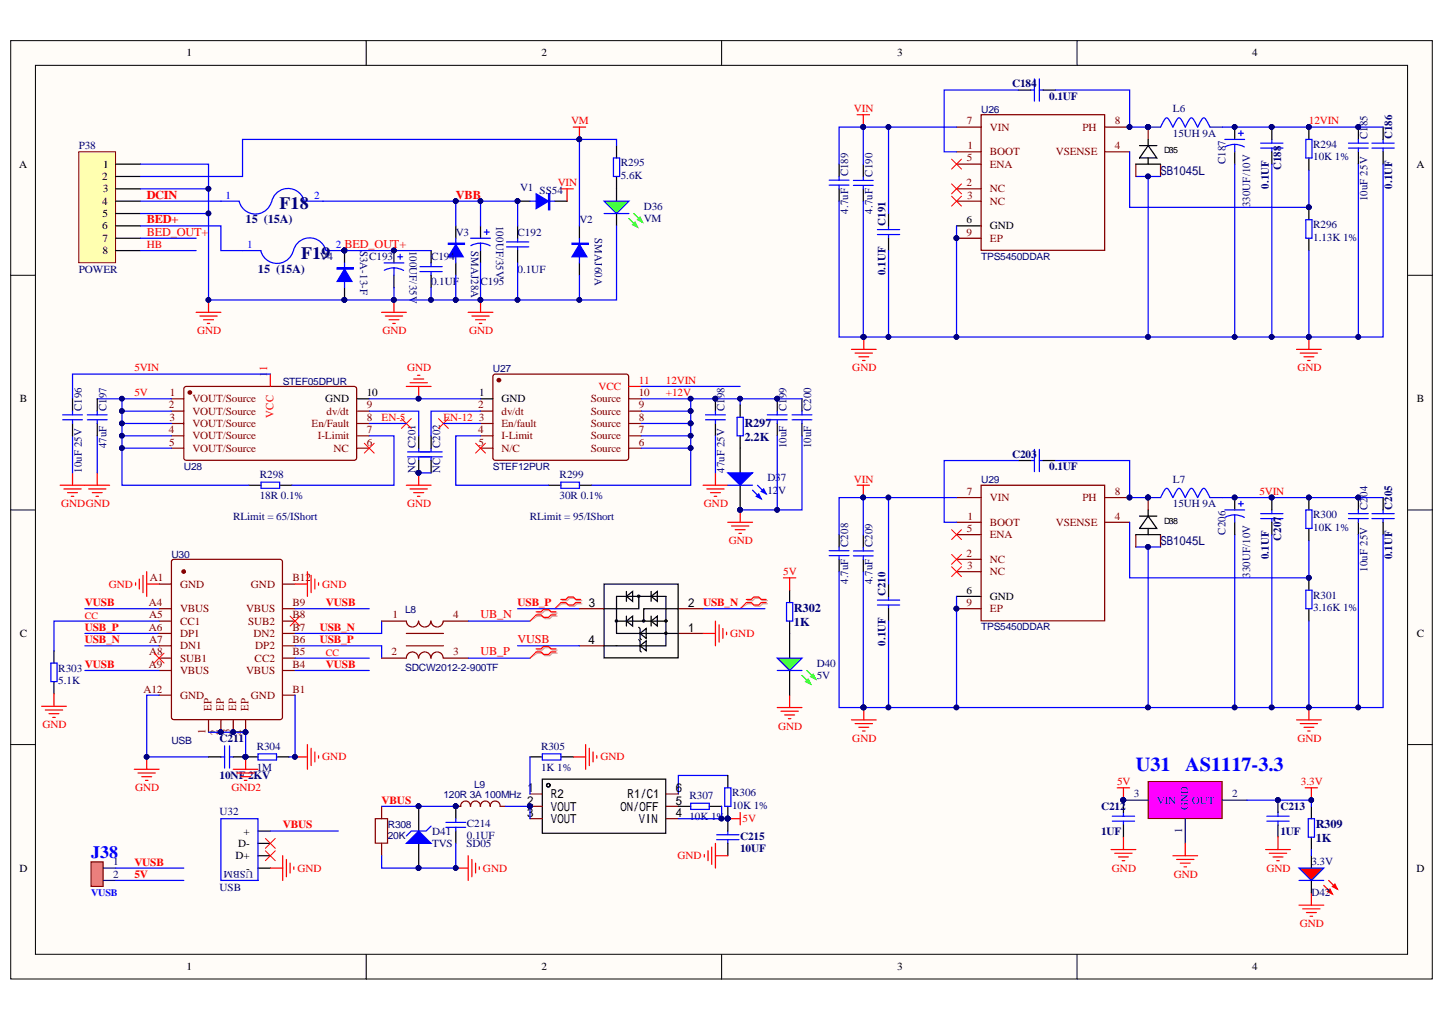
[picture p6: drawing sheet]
<svg xmlns="http://www.w3.org/2000/svg" width="297mm" height="210mm" viewBox="0 0 297 210" stroke-linecap="round" stroke-linejoin="round" font-family="sans-serif">
<defs><g id="words">
<g font-size="4.1" fill="#00f">
<text x="233.5" y="158.5">U31</text>
<text x="243.6" y="158.5">AS1117-3.3</text>
</g>
<g font-size="3.6" fill="#000080">
<text x="57.5" y="43">F18</text>
<text x="61.9" y="53.2">F19</text>
</g>
<text font-size="3.6" fill="#00f" x="18.7" y="176.3">J38</text>
<g font-size="2.5" fill="#000080">
<text x="238.6" y="35.9">SB1045L</text>
<text x="50.5" y="45.9">15 (15A)</text>
<text x="53" y="56">15 (15A)</text>
<text x="153" y="87.8">R297</text>
<text x="153" y="90.6">2.2K</text>
<text x="238.6" y="112.1">SB1045L</text>
<text x="163.2" y="125.9">R302</text>
<text x="163.2" y="128.7">1K</text>
<text x="270.5" y="170.3">R309</text>
<text x="270.5" y="173.1">1K</text>
</g>
<g font-size="2.5" fill="#f00">
<text x="30.2" y="40.8">DCIN</text>
<text x="93.7" y="40.8">VBB</text>
<text x="30.2" y="45.9">BED+</text>
<text x="30.2" y="48.4">BED_OUT+</text>
<text x="98.8" y="127.1">UB_N</text>
<text x="98.8" y="134.8">UB_P</text>
<text x="106.4" y="132.2">VUSB</text>
</g>
<g font-size="2.5">
<text x="113.3" y="164.1">R2</text>
<text x="113.3" y="166.7">VOUT</text>
<text x="127.5" y="166.7">ON/OFF</text>
<text x="129" y="164.1">R1/C1</text>
<text x="113.3" y="169.2">VOUT</text>
<text x="131.3" y="169.2">VIN</text>
</g>
<g font-size="2.3" fill="#000080">
<text x="208.1" y="18">C184</text>
<text x="215.7" y="20.5">0.1UF</text>
<text x="281.1" y="28.7" transform="rotate(-90 281.1 28.7)">C1</text>
<text x="281.1" y="26" transform="rotate(-90 281.1 26)">85</text>
<text x="286.2" y="28.7" transform="rotate(-90 286.2 28.7)">C186</text>
<text x="251.9" y="33.7" transform="rotate(-90 251.9 33.7)">C187</text>
<text x="263.3" y="35" transform="rotate(-90 263.3 35)">C188</text>
<text x="174.4" y="36.3" transform="rotate(-90 174.4 36.3)">C189</text>
<text x="179.4" y="36.3" transform="rotate(-90 179.4 36.3)">C190</text>
<text x="260.8" y="38.8" transform="rotate(-90 260.8 38.8)">0.1UF</text>
<text x="281.1" y="41.4" transform="rotate(-90 281.1 41.4)">10uF 25V</text>
<text x="286.2" y="38.8" transform="rotate(-90 286.2 38.8)">0.1UF</text>
<text x="102" y="46.4" transform="rotate(90 102 46.4)">100UF/35V</text>
<text x="174.4" y="43.9" transform="rotate(-90 174.4 43.9)">4.7uF</text>
<text x="179.4" y="44" transform="rotate(-90 179.4 44)">4.7uF</text>
<text x="182" y="46.4" transform="rotate(-90 182 46.4)">C191</text>
<text x="257" y="42.6" transform="rotate(-90 257 42.6)">330UF/10V</text>
<text x="74" y="51.5" transform="rotate(90 74 51.5)">S3A-13-F</text>
<text x="84.2" y="51.5" transform="rotate(90 84.2 51.5)">100UF/35V</text>
<text x="96.9" y="51.5" transform="rotate(90 96.9 51.5)">SMAJ28A</text>
<text x="122.3" y="49" transform="rotate(90 122.3 49)">SMAJ60A</text>
<text x="182" y="56.6" transform="rotate(-90 182 56.6)">0.1UF</text>
<text x="21.9" y="81.9" transform="rotate(-90 21.9 81.9)">97</text>
<text x="149" y="81.9" transform="rotate(-90 149 81.9)">98</text>
<text x="161.7" y="81.9" transform="rotate(-90 161.7 81.9)">99</text>
<text x="16.8" y="84.5" transform="rotate(-90 16.8 84.5)">C196</text>
<text x="21.9" y="84.5" transform="rotate(-90 21.9 84.5)">C1</text>
<text x="149" y="84.5" transform="rotate(-90 149 84.5)">C1</text>
<text x="161.7" y="84.5" transform="rotate(-90 161.7 84.5)">C1</text>
<text x="166.8" y="84.5" transform="rotate(-90 166.8 84.5)">C200</text>
<text x="21.9" y="92.1" transform="rotate(-90 21.9 92.1)">47uF</text>
<text x="85.4" y="92.1" transform="rotate(-90 85.4 92.1)">C201</text>
<text x="90.5" y="92.1" transform="rotate(-90 90.5 92.1)">C202</text>
<text x="161.7" y="92.1" transform="rotate(-90 161.7 92.1)">10uF</text>
<text x="166.8" y="92.1" transform="rotate(-90 166.8 92.1)">10uF</text>
<text x="208.1" y="94.2">C203</text>
<text x="16.8" y="97.2" transform="rotate(-90 16.8 97.2)">10uF 25V</text>
<text x="85.4" y="97.2" transform="rotate(-90 85.4 97.2)">NC</text>
<text x="90.5" y="97.2" transform="rotate(-90 90.5 97.2)">NC</text>
<text x="149" y="97.2" transform="rotate(-90 149 97.2)">47uF 25V</text>
<text x="215.7" y="96.7">0.1UF</text>
<text x="281.1" y="104.8" transform="rotate(-90 281.1 104.8)">C2</text>
<text x="281.1" y="102.2" transform="rotate(-90 281.1 102.2)">04</text>
<text x="286.2" y="104.8" transform="rotate(-90 286.2 104.8)">C205</text>
<text x="174.4" y="112.5" transform="rotate(-90 174.4 112.5)">C208</text>
<text x="179.4" y="112.5" transform="rotate(-90 179.4 112.5)">C209</text>
<text x="251.9" y="109.9" transform="rotate(-90 251.9 109.9)">C206</text>
<text x="263.3" y="111.2" transform="rotate(-90 263.3 111.2)">C207</text>
<text x="257" y="118.8" transform="rotate(-90 257 118.8)">330UF/10V</text>
<text x="260.8" y="115" transform="rotate(-90 260.8 115)">0.1UF</text>
<text x="281.1" y="117.5" transform="rotate(-90 281.1 117.5)">10uF 25V</text>
<text x="286.2" y="115" transform="rotate(-90 286.2 115)">0.1UF</text>
<text x="174.4" y="120.1" transform="rotate(-90 174.4 120.1)">4.7uF</text>
<text x="179.4" y="120.1" transform="rotate(-90 179.4 120.1)">4.7uF</text>
<text x="182" y="122.6" transform="rotate(-90 182 122.6)">C210</text>
<text x="182" y="132.8" transform="rotate(-90 182 132.8)">0.1UF</text>
<text x="45.2" y="152.6">C211</text>
<text x="45.2" y="160.2">10NF 2KV</text>
<text x="226.4" y="166.5">C212</text>
<text x="263.2" y="166.5">C213</text>
<text x="152.2" y="172.6">C215</text>
<text x="226.4" y="171.6">1UF</text>
<text x="263.2" y="171.6">1UF</text>
<text x="152.2" y="175.1">10UF</text>
</g>
<g font-size="2.3" fill="#f00">
<text x="54.9" y="77.4" transform="rotate(-90 54.9 77.4)">1</text>
<text x="54.9" y="76.3" transform="rotate(-90 54.9 76.3)">1</text>
<text x="56.2" y="85.8" transform="rotate(-90 56.2 85.8)">VCC</text>
<text x="17.4" y="124.6">VUSB</text>
<text x="67" y="124.6">VUSB</text>
<text x="106.4" y="124.6">USB_P</text>
<text x="144.5" y="124.6">USB_N</text>
<text x="17.4" y="129.7">USB_P</text>
<text x="65.7" y="129.7">USB_N</text>
<text x="17.4" y="137.3">VUSB</text>
<text x="17.4" y="132.2">USB_N</text>
<text x="65.7" y="132.2">USB_P</text>
<text x="67" y="137.3">VUSB</text>
<text x="78.4" y="165.2">VBUS</text>
<text x="58.1" y="170.3">VBUS</text>
<text x="27.6" y="177.9">VUSB</text>
<text x="27.6" y="180.5">5V</text>
</g>
<g font-size="2.3" fill="#800">
<text x="43.5" y="146.2" transform="rotate(-90 43.5 146.2)">EP</text>
<text x="46" y="146.2" transform="rotate(-90 46 146.2)">EP</text>
<text x="48.6" y="146.2" transform="rotate(-90 48.6 146.2)">EP</text>
<text x="51.1" y="146.2" transform="rotate(-90 51.1 146.2)">EP</text>
<text x="42.2" y="151" transform="rotate(-90 42.2 151)">1</text>
<text x="44.8" y="151.1" transform="rotate(-90 44.8 151.1)">2</text>
<text x="47.3" y="151" transform="rotate(-90 47.3 151)">3</text>
<text x="49.8" y="151.1" transform="rotate(-90 49.8 151.1)">4</text>
</g>
<g font-size="2.3" fill="#11037f">
<text x="244.3" y="166.5" transform="rotate(-90 244.3 166.5)">GND</text>
<text x="243" y="171.3" transform="rotate(-90 243 171.3)">1</text>
</g>
<g font-size="2.2">
<text x="38.3" y="11.6">1</text>
<text x="111.3" y="11.6">2</text>
<text x="184.5" y="11.6">3</text>
<text x="257.4" y="11.6">4</text>
<text x="4" y="34.5">A</text>
<text x="21.2" y="34.5">1</text>
<text x="291.1" y="34.5">A</text>
<text x="21" y="37">2</text>
<text x="21.1" y="39.5">3</text>
<text x="21" y="42.1">4</text>
<text x="21" y="47.2">6</text>
<text x="21.1" y="44.6">5</text>
<text x="198.7" y="45.9">6</text>
<text x="203.5" y="47.2">GND</text>
<text x="21.1" y="49.7">7</text>
<text x="21.1" y="52.2">8</text>
<text x="4.1" y="82.7">B</text>
<text x="66.8" y="82.7">GND</text>
<text x="75.4" y="81.4">10</text>
<text x="98.5" y="81.4">1</text>
<text x="103.1" y="82.7">GND</text>
<text x="291.3" y="82.7">B</text>
<text x="198.7" y="122.1">6</text>
<text x="203.5" y="123.3">GND</text>
<text x="4.1" y="130.9">C</text>
<text x="291.3" y="130.9">C</text>
<text x="50" y="171.6">+</text>
<text x="4" y="179.2">D</text>
<text x="48.4" y="176.6">D+</text>
<text x="49" y="174.1">D-</text>
<text x="50.6" y="179.2">-</text>
<text x="291.2" y="179.2">D</text>
<text x="38.3" y="199.5">1</text>
<text x="111.3" y="199.5">2</text>
<text x="184.5" y="199.5">3</text>
<text x="257.4" y="199.5">4</text>
</g>
<g font-size="2.2" fill="#f00">
<text x="175.5" y="23">VIN</text>
<text x="117.4" y="25.6">VM</text>
<text x="269.1" y="25.6">12VIN</text>
<text x="114.6" y="38.3">VIN</text>
<text x="30.2" y="51">HB</text>
<text x="40.5" y="68.7">GND</text>
<text x="78.6" y="68.7">GND</text>
<text x="96.4" y="68.7">GND</text>
<text x="27.6" y="76.4">5VIN</text>
<text x="83.7" y="76.4">GND</text>
<text x="175.2" y="76.4">GND</text>
<text x="266.7" y="76.4">GND</text>
<text x="27.6" y="81.4">5V</text>
<text x="123.1" y="80.2">VCC</text>
<text x="131.3" y="78.9">11</text>
<text x="136.9" y="78.9">12VIN</text>
<text x="136.9" y="81.4">+12V</text>
<text x="78.4" y="86.5">EN-5</text>
<text x="91.2" y="86.5">EN-12</text>
<text x="175.5" y="99.2">VIN</text>
<text x="258.9" y="101.7">5VIN</text>
<text x="12.5" y="104.3">GNDGND</text>
<text x="83.7" y="104.3">GND</text>
<text x="144.7" y="104.3">GND</text>
<text x="149.8" y="111.9">GND</text>
<text x="161" y="118.3">5V</text>
<text x="22.4" y="120.8">GND</text>
<text x="66.2" y="120.8">GND</text>
<text x="150.1" y="130.9">GND</text>
<text x="8.7" y="149.7">GND</text>
<text x="160" y="150">GND</text>
<text x="175.2" y="152.5">GND</text>
<text x="266.7" y="152.5">GND</text>
<text x="66.2" y="156.3">GND</text>
<text x="123.4" y="156.3">GND</text>
<text x="229.6" y="161.4">5V</text>
<text x="267.4" y="161.4">3.3V</text>
<text x="27.8" y="162.7">GND</text>
<text x="47.6" y="162.7">GND2</text>
<text x="152.7" y="169">5V</text>
<text x="61.2" y="179.2">GND</text>
<text x="99.3" y="179.2">GND</text>
<text x="139.3" y="176.6">GND</text>
<text x="228.6" y="179.2">GND</text>
<text x="260.3" y="179.2">GND</text>
<text x="241.3" y="180.5">GND</text>
<text x="267.2" y="190.6">GND</text>
</g>
<g font-size="2.2" fill="#000080">
<text x="241.1" y="23">L6</text>
<text x="241.1" y="28.1">15UH 9A</text>
<text x="16.2" y="30.7">P38</text>
<text x="127.6" y="34.2">R295</text>
<text x="270" y="30.4">R294</text>
<text x="270" y="32.9">10K 1%</text>
<text x="106.9" y="39.3">V1 SS54</text>
<text x="127.6" y="36.8">5.6K</text>
<text x="119.1" y="45.9">V2</text>
<text x="132.3" y="43.1">D36</text>
<text x="132.3" y="45.6">VM</text>
<text x="270" y="46.9">R296</text>
<text x="65.7" y="53.5">V4</text>
<text x="75.9" y="53.5">C193</text>
<text x="88.6" y="53.5">C194</text>
<text x="93.7" y="48.4">V3</text>
<text x="106.4" y="48.4">C192</text>
<text x="270" y="49.4">1.13K 1%</text>
<text x="16.2" y="56">POWER</text>
<text x="88.6" y="58.6">0.1UF</text>
<text x="98.8" y="58.6">C195</text>
<text x="106.4" y="56">0.1UF</text>
<text x="53.4" y="98.3">R298</text>
<text x="115" y="98.3">R299</text>
<text x="157.7" y="99">D37</text>
<text x="157.7" y="101.5">12V</text>
<text x="241.1" y="99.2">L7</text>
<text x="47.9" y="106.8">RLimit = 65/IShort</text>
<text x="53.4" y="102.6">18R 0.1%</text>
<text x="108.9" y="106.8">RLimit = 95/IShort</text>
<text x="115" y="102.6">30R 0.1%</text>
<text x="241.1" y="104.3">15UH 9A</text>
<text x="270" y="106.6">R300</text>
<text x="270" y="109.1">10K 1%</text>
<text x="270" y="123.1">R301</text>
<text x="270" y="125.6">3.16K 1%</text>
<text x="167.9" y="137">D40</text>
<text x="12" y="138.1">R303</text>
<text x="12" y="140.6">5.1K</text>
<text x="167.9" y="139.6">5V</text>
<text x="52.8" y="154.2">R304</text>
<text x="111.2" y="154.2">R305</text>
<text x="52.8" y="158.5">1M</text>
<text x="111.2" y="158.5">1K 1%</text>
<text x="45.2" y="167.5">U32</text>
<text x="141.7" y="164.3">R307</text>
<text x="150.5" y="163.7">R306</text>
<text x="150.5" y="166.2">10K 1%</text>
<text x="88.9" y="171.6">D41</text>
<text x="96" y="172.6">0.1UF</text>
<text x="96" y="170">C214</text>
<text x="141.7" y="168.7">10K 1%</text>
<text x="88.9" y="174.1">TVS</text>
<text x="95.9" y="174.1">SD05</text>
<text x="269.6" y="177.9">3.3V</text>
<text x="45.2" y="183.2">USB</text>
<text x="269.6" y="184.3">D42</text>
</g>
<g font-size="2.2" fill="#800">
<text x="198.7" y="25.6">7</text>
<text x="203.5" y="26.8">VIN</text>
<text x="222.5" y="26.8">PH</text>
<text x="229.2" y="25.6">8</text>
<text x="198.7" y="33.2">5</text>
<text x="198.9" y="30.7">1</text>
<text x="203.5" y="31.9">BOOT</text>
<text x="203.5" y="34.5">ENA</text>
<text x="217" y="31.9">VSENSE</text>
<text x="229.2" y="30.7">4</text>
<text x="198.7" y="38.3">2</text>
<text x="198.8" y="40.8">3</text>
<text x="203.5" y="39.5">NC</text>
<text x="203.5" y="42.1">NC</text>
<text x="198.7" y="48.4">9</text>
<text x="203.5" y="49.7">EP</text>
<text x="34.7" y="84">2</text>
<text x="34.9" y="81.4">1</text>
<text x="39.6" y="82.7">VOUT/Source</text>
<text x="75.4" y="84">9</text>
<text x="98.3" y="84">2</text>
<text x="121.4" y="82.7">Source</text>
<text x="131.3" y="84">9</text>
<text x="131.3" y="81.4">10</text>
<text x="34.7" y="89.1">4</text>
<text x="34.9" y="86.5">3</text>
<text x="39.6" y="85.2">VOUT/Source</text>
<text x="39.6" y="87.8">VOUT/Source</text>
<text x="64.1" y="87.8">En/Fault</text>
<text x="67.1" y="85.2">dv/dt</text>
<text x="75.4" y="89.1">7</text>
<text x="75.4" y="86.5">8</text>
<text x="98.3" y="89.1">4</text>
<text x="98.4" y="86.5">3</text>
<text x="103.1" y="85.2">dv/dt</text>
<text x="103.1" y="87.8">En/fault</text>
<text x="121.4" y="87.8">Source</text>
<text x="121.4" y="85.2">Source</text>
<text x="131.3" y="89.1">7</text>
<text x="131.3" y="86.5">8</text>
<text x="34.8" y="91.6">5</text>
<text x="39.6" y="90.3">VOUT/Source</text>
<text x="39.6" y="92.9">VOUT/Source</text>
<text x="65.3" y="90.3">I-Limit</text>
<text x="68.6" y="92.9">NC</text>
<text x="75.4" y="91.6">6</text>
<text x="98.3" y="91.6">5</text>
<text x="103.1" y="90.3">I-Limit</text>
<text x="103.1" y="92.9">N/C</text>
<text x="121.4" y="92.9">Source</text>
<text x="121.4" y="90.3">Source</text>
<text x="131.3" y="91.6">6</text>
<text x="198.7" y="101.7">7</text>
<text x="229.2" y="101.7">8</text>
<text x="198.9" y="106.8">1</text>
<text x="203.5" y="103">VIN</text>
<text x="222.5" y="103">PH</text>
<text x="229.2" y="106.8">4</text>
<text x="198.7" y="109.4">5</text>
<text x="203.5" y="108.1">BOOT</text>
<text x="203.5" y="110.6">ENA</text>
<text x="217" y="108.1">VSENSE</text>
<text x="30.8" y="119.5">A1</text>
<text x="60.1" y="119.5">B12</text>
<text x="198.7" y="114.4">2</text>
<text x="198.8" y="117">3</text>
<text x="203.5" y="115.7">NC</text>
<text x="203.5" y="118.3">NC</text>
<text x="30.6" y="124.6">A4</text>
<text x="37" y="125.9">VBUS</text>
<text x="37" y="120.8">GND</text>
<text x="50.6" y="125.9">VBUS</text>
<text x="51.6" y="120.8">GND</text>
<text x="60.1" y="124.6">B9</text>
<text x="198.7" y="124.6">9</text>
<text x="203.5" y="125.9">EP</text>
<text x="30.6" y="129.7">A6</text>
<text x="30.7" y="127.1">A5</text>
<text x="37" y="130.9">DP1</text>
<text x="37" y="128.4">CC1</text>
<text x="51" y="128.4">SUB2</text>
<text x="52.1" y="130.9">DN2</text>
<text x="60.1" y="127.1">B8</text>
<text x="60.1" y="129.7">B7</text>
<text x="80.7" y="127.1">1</text>
<text x="93.2" y="127.1">4</text>
<text x="30.6" y="137.3">A9</text>
<text x="30.7" y="134.8">A8</text>
<text x="30.7" y="132.2">A7</text>
<text x="37" y="136">SUB1</text>
<text x="37" y="133.5">DN1</text>
<text x="52.3" y="136">CC2</text>
<text x="52.5" y="133.5">DP2</text>
<text x="60.1" y="132.2">B6</text>
<text x="60.1" y="134.8">B5</text>
<text x="60.1" y="137.3">B4</text>
<text x="80.5" y="134.8">2</text>
<text x="93.2" y="134.8">3</text>
<text x="29.5" y="142.4">A12</text>
<text x="37" y="143.6">GND</text>
<text x="37" y="138.6">VBUS</text>
<text x="50.6" y="138.6">VBUS</text>
<text x="51.6" y="143.6">GND</text>
<text x="60.1" y="142.4">B1</text>
</g>
<g font-size="2.2" fill="#00f">
<text x="46.4" y="40.8">1</text>
<text x="64.6" y="40.8">2</text>
<text x="50.8" y="51">1</text>
<text x="69" y="51">2 BED_OUT+</text>
</g>
<g font-size="2.2" fill="#11037f">
<text x="233.1" y="164">3</text>
<text x="237.8" y="165.2">VIN</text>
<text x="245" y="165.2">OUT</text>
<text x="253.3" y="164">2</text>
<text x="23.3" y="177.9">1</text>
<text x="23.3" y="180.5">2</text>
</g>
<g font-size="2.1" fill="#000080">
<text x="201.7" y="23.2">U26</text>
<text x="201.7" y="53.4">TPS5450DDAR</text>
<text x="101.3" y="76.5">U27</text>
<text x="58.1" y="79.1">STEF05DPUR</text>
<text x="37.8" y="96.6">U28</text>
<text x="101.3" y="96.6">STEF12PUR</text>
<text x="201.7" y="99.4">U29</text>
<text x="35.2" y="114.6">U30</text>
<text x="83.3" y="126">L8</text>
<text x="201.7" y="129.6">TPS5450DDAR</text>
<text x="83.3" y="138">SDCW2012-2-900TF</text>
<text x="35.2" y="153">USB</text>
<text x="97.5" y="162">L9</text>
<text x="91.2" y="164.1">120R 3A 100MHz</text>
<text x="79.7" y="170.2">R308</text>
<text x="79.7" y="172.5">20K</text>
<text x="52" y="179" transform="rotate(-180 52 179)">USBM</text>
</g>
<g font-size="2" fill="#f00">
<text x="17.4" y="127.2">CC</text>
<text x="67" y="134.9">CC</text>
</g>
<text font-size="2" fill="#00f" x="18.7" y="184.1">VUSB</text>
<g font-size="1.8">
<text x="239.3" y="31.5">D35</text>
<text x="239.3" y="107.7">D38</text>
</g>
</g></defs>
<g fill="#fffcf8" stroke="#000" stroke-width=".21">
<path d="M2.2 8.4h292.2v192.9h-292.2z"/>
<path d="M7.3 13.4h282v182.8h-282z"/>
</g>
<path d="M75.3 8.4v5M148.3 8.4v5M221.4 8.4v5M2.2 56.6h5.1M289.4 56.6h5.1M2.2 104.8h5.1M289.4 104.8h5.1M2.2 153.1h5.1M289.4 153.1h5.1M75.3 196.2v5.1M148.3 196.2v5.1M221.4 196.2v5.1" fill="none" stroke="#000" stroke-width=".21"/>
<path d="M112.8 39.8h.2v3.3h-.2zM112.9 39.8v3.3M49.9 51.5h3.8M53.6 51.6a3.4 3.4 0 0 0 3.3 2.6 3.4 3.4 0 0 0 3.3-2.4M67 51.5a3.4 3.4 0 0 0-3.5-2.6 3.4 3.4 0 0 0-3.2 2.8M67 51.5h3.8M108.9 41.4h5.1" fill="none" stroke="#00f" stroke-width=".25"/>
<g fill="#000080" stroke="#000080" stroke-width=".21">
<circle cx="70.8" cy="51.5" r=".49"/>
<circle cx="93.7" cy="41.3" r=".48"/>
<circle cx="106.4" cy="41.3" r=".48"/>
</g>
<path d="M115.3 38.8h2.5M116.6 38.8v2.6" fill="none" stroke="#f00" stroke-width=".25"/>
<path d="M106.4 41.4h2.5M114 41.4h2.6" fill="none" stroke="#000" stroke-width=".25"/>
<path d="M110.2 39.8l2.6 1.6-2.6 1.5z" fill="#00f"/>
<g fill="none" stroke="#00f" stroke-width=".25">
<path d="M110.2 39.8l2.6 1.6-2.6 1.5zM211.9 94.7h.7M212.6 92.4v4.6M213.7 94.7h.7M213.7 92.4v4.6M170.5 114.2h4M170.5 113.2h4M172.5 112.5v.7M172.5 114.2v.8M175.4 114.3h4.1M175.4 113.3h4.1M177.5 112.5v.8"/>
<path d="M177.5 114.3v.7M238.6 102.3a3.2 3.2 0 0 1 1.3-1.9l.4 .3 .8 1.6a3.2 3.2 0 0 1 1.3-1.9l.4 .3 .8 1.6a3.2 3.2 0 0 1 1.4-1.9l.3 .3 .9 1.6a3.2 3.2 0 0 1 1.3-1.9l.4 .3 .8 1.6M268.4 104.8h1.3v3.8h-1.3zM180.4 123.4h4.5M180.4 124.4h4.5M182.6 122.6v.8M182.6 124.4v.7M268.4 121.3h1.3v3.8h-1.3zM228.7 168.8h4.5M228.7 167.8h4.5M230.9 167v.8M230.9 168.8v.8"/>
<path d="M268.9 168.3h1.3v3.8h-1.3z"/>
</g>
<g fill="#000080" stroke="#000080" stroke-width=".21">
<circle cx="106.4" cy="41.3" r=".48"/>
<circle cx="177.4" cy="102.3" r=".48"/>
<circle cx="236" cy="102.3" r=".49"/>
<circle cx="269" cy="118.8" r=".48"/>
<circle cx="269" cy="102.3" r=".48"/>
<circle cx="177.5" cy="145.4" r=".48"/>
<circle cx="269" cy="145.4" r=".48"/>
<circle cx="196.6" cy="125.1" r=".48"/>
<circle cx="232.2" cy="102.3" r=".48"/>
<circle cx="230.9" cy="164.5" r=".49"/>
<circle cx="269.5" cy="164.5" r=".48"/>
</g>
<g fill="none" stroke="#f00" stroke-width=".25">
<path d="M176.2 99.8h2.5M177.5 99.8v2.5M175 148h5.1M175.8 148.8h3.5M176.5 149.5h2.1M177.3 150.3h.5M177.6 145.5v2.5M266.5 148h5.1M267.3 148.8h3.5M268 149.5h2.1M268.8 150.3h.5M269.1 145.5v2.5"/>
<path d="M228.4 174.7h5.1M229.2 175.4h3.5M229.9 176.2h2.1M230.7 176.9h.5M230.9 172.1v2.6M268.3 162h2.5M269.6 162v2.5M267 186.1h5.1M267.8 186.8h3.5M268.6 187.6h2M269.3 188.4h.5M269.6 183.5v2.6"/>
</g>
<path d="M236 102.3h2.6M248.7 102.3h2.6" fill="none" stroke="#0000bf" stroke-width=".25"/>
<g fill="none" stroke="#000" stroke-width=".25">
<path d="M209.3 94.7h2.6M214.4 94.7h2.6M172.5 109.9v2.6M172.5 115v2.5M177.5 110v2.5M177.5 115v2.6M269.1 102.3v2.5M269.1 108.6v2.6M269.1 118.8v2.5M182.6 120.1v2.5M182.6 125.1v2.6M196.6 122.6h5.1"/>
<path d="M269.1 125.1v2.6M230.9 164.5v2.5M230.9 169.6v2.5M269.6 165.8v2.5M269.6 172.1v2.6M269.6 175.9v2.6M269.6 181v2.5"/>
</g>
<path d="M201.7 99.8h25.4v27.8h-25.4zM196.6 102.3h5.1M196.6 107.4h5.1M196.6 109.9h5.1M196.6 115h5.1M196.6 117.5h5.1M227.1 102.3h5.1M227.1 107.4h5.1M196.6 125.1h5.1" fill="none" stroke="#800" stroke-width=".25"/>
<path d="M195.6 114l2 2M195.6 116.5l2 2M195.6 108.9l2 2M197.6 114l-2 2M197.6 116.5l-2 2M197.6 108.9l-2 2" fill="none" stroke="#f00" stroke-width=".21"/>
<path d="M267 178.5h5.1l-2.5 2.5z" fill="#f00"/>
<path d="M267 178.5h5.1l-2.5 2.5z" fill="none" stroke="#00f" stroke-width=".25"/>
<path d="M272.1 182l1.8 1.8M273.1 181l1.8 1.8" fill="none" stroke="#f00" stroke-width=".25"/>
<path d="M272.9 183.3l.5-.5 .5 1z" fill="#f00"/>
<path d="M272.9 183.3l.5-.5 .5 1z" fill="none" stroke="#f00" stroke-width=".25"/>
<path d="M273.9 182.3l.5-.5 .5 1z" fill="#f00"/>
<path d="M229.7 162h2.5M230.9 162v2.5M260.2 174.7h5.1M260.9 175.4h3.6M261.7 176.2h2M262.5 176.9h.5M262.7 172.1v2.6M273.9 182.3l.5-.5 .5 1z" fill="none" stroke="#f00" stroke-width=".25"/>
<path d="M260.4 168.8h4.6M260.4 167.8h4.6M262.7 167v.8M262.7 168.8v.8M267 181h5.1" fill="none" stroke="#00f" stroke-width=".25"/>
<path d="M262.7 164.5v2.5M262.7 169.6v2.5" fill="none" stroke="#000" stroke-width=".25"/>
<g fill="#000080" stroke="#000080" stroke-width=".21">
<circle cx="262.7" cy="164.5" r=".48"/>
<circle cx="230.9" cy="164.5" r=".49"/>
</g>
<path d="M236 160.7h15.2v7.6h-15.2z" fill="#f0f" stroke="#800000" stroke-width=".25"/>
<path d="M230.9 164.5h5.1M243.6 168.3v5.1M251.3 164.5h5.1" fill="none" stroke="#11037f" stroke-width=".25"/>
<circle cx="230.9" cy="164.5" r=".49" fill="#000080" stroke="#000080" stroke-width=".21"/>
<path d="M241.1 175.9h5.1M241.9 176.7h3.5M242.6 177.5h2.1M243.4 178.2h.5M243.6 173.4v2.5" fill="none" stroke="#f00" stroke-width=".25"/>
<path d="M16.2 31.2h7.6v22.8h-7.6z" fill="#ffffb0" stroke="#800000" stroke-width=".21"/>
<path d="M23.8 33.7h5.1M23.8 36.3h5.1M23.8 38.8h5.1M23.8 41.4h5.1M23.8 43.9h5.1M23.8 46.4h5.1M23.8 49h5.1M23.8 51.5h5.1M93.7 46.4v2.6M93.7 54.1v2.5" fill="none" stroke="#000" stroke-width=".25"/>
<path d="M45.4 41.4h3.8M49.2 41.4a3.4 3.4 0 0 0 3.2 2.6 3.4 3.4 0 0 0 3.4-2.4M62.5 41.3a3.4 3.4 0 0 0-3.4-2.6 3.4 3.4 0 0 0-3.3 2.8M62.6 41.4h3.8M92.2 50h3.3v.2h-3.3zM92.2 50.1h3.3M93.7 49v5.1" fill="none" stroke="#00f" stroke-width=".25"/>
<path d="M93.7 50.2l1.5 2.6h-3z" fill="#00f"/>
<g fill="none" stroke="#00f" stroke-width=".25">
<path d="M69.3 55.1h3.3v.2h-3.3zM69.3 55.2h3.3M70.8 54.1v5M93.7 50.2l1.5 2.6h-3zM96.7 49h4.1M98.8 50l1.2 .2 .7 .3M98.8 50l-.8 .1-1.2 .4M98.8 50v1.5M99.5 47.7h1.1M100 47.2v1M104.1 49.7h4.6M104.1 50.8h4.6"/>
<path d="M106.4 49v.7M106.4 50.8v.7"/>
</g>
<path d="M70.8 51.5v2.6M70.8 59.1v2.6M98.8 46.4v2.6M98.8 51.5v2.6M106.4 46.4v2.6M106.4 51.5v2.6" fill="none" stroke="#000" stroke-width=".25"/>
<g fill="#000080" stroke="#000080" stroke-width=".21">
<circle cx="70.8" cy="61.6" r=".49"/>
<circle cx="70.8" cy="51.5" r=".49"/>
</g>
<path d="M70.8 55.3l1.5 2.6h-3z" fill="#00f"/>
<g fill="none" stroke="#00f" stroke-width=".25">
<path d="M70.8 55.3l1.5 2.6h-3zM79 54.1h4M81 55.1l.8 .1 1.2 .4M81 55.1l-1.2 .1-.8 .4M81 55.1v1.5M81.7 52.8h1.1M82.3 52.3v1M86.3 54.8h4.6M86.3 55.8h4.6M88.6 54.1v.7M88.6 55.8v.8M117.6 50h3.3v.2h-3.3z"/>
<path d="M117.6 50.1h3.3M119.1 49v5.1"/>
</g>
<g fill="#000080" stroke="#000080" stroke-width=".21">
<circle cx="70.8" cy="61.6" r=".49"/>
<circle cx="70.8" cy="51.5" r=".49"/>
<circle cx="81" cy="51.5" r=".49"/>
</g>
<path d="M81 51.5v2.6M81 56.6v2.5M88.6 51.5v2.6M88.6 56.6v2.5M119.1 46.4v2.6M119.1 54.1v2.5" fill="none" stroke="#000" stroke-width=".25"/>
<path d="M119.1 50.2l1.5 2.6h-3z" fill="#00f"/>
<g fill="none" stroke="#00f" stroke-width=".25">
<path d="M28.9 36.3h21v-7.6h69.2v17.7M28.9 38.8h14v5.1M28.9 33.7h14v5.1M28.9 46.4h16.5v5.1h4.5M28.9 43.9h14v17.8h50.8M28.9 49h11.4M28.9 51.5h11.4M28.9 41.4h16.5M66.4 41.4h40v5M70.8 51.5h17.8M81 59.1v2.6M88.6 59.1v2.6"/>
<path d="M93.7 41.4v5M93.7 56.6v5.1M98.8 54.1v7.6h-5.1M98.8 41.4v5M106.4 54.1v7.6h-7.6M119.1 50.2l1.5 2.6h-3zM119.1 56.6v5.1h-12.7M55.6 76.9h-40.7v5.1M131.8 79.4h20.4M14.9 89.6v7.6M20 82h5.1M20 89.6v7.6"/>
<path d="M25.1 92.1v7.7h26M25.1 84.5h10.1M25.1 87.1h10.1M25.1 89.6h10.1M35.2 82h-10.1v10.1h10.1M53.7 99.1h3.8v1.3h-3.8zM75.9 82h22.9M75.9 84.5h10.2v5.1M75.9 89.6h5.1v10.2h-21M75.9 87.1h7.6M83.8 92.9h7.1M83.8 93.9h7.1"/>
<path d="M86.1 92.1v.8M86.1 93.9v.8M86.1 97.2h2.5M88.6 92.1v.8M88.6 93.9v.8M91.2 87.1h7.6M98.8 84.5h-10.2v5.1M98.8 89.6h-5.1v10.2h19.1M115.3 99.1h3.8v1.3h-3.8zM131.8 89.6h10.2v2.5h-10.2M131.8 82h10.2v5.1M131.8 84.5h10.2"/>
<path d="M131.8 87.1h10.2M142 92.1v7.7h-20.3M142 82h10.2v1.3M142 87.1v2.5M145 86.3h4.1M145 85.3h4.1M147.1 84.5v.8M147.1 86.3v.8M147.1 89.6v7.6M209.3 94.7h-15.2v12.7h2.5M172.5 117.5v28h5M177.5 117.6v27.9h19.1"/>
<path d="M177.5 102.3v7.7M182.6 102.3v17.8M196.6 102.3h-24.1v7.6M232.2 107.4v11.4h36.9v-7.6M10.5 136.3h1.2v3.8h-1.2zM17.4 130.2h15.3M17.4 132.8h15.3M17.4 125.1h15.3M17.4 137.8h15.3M32.7 127.7h-21.6v6.1M60.7 132.8h17.7v2.5M60.7 125.1h15.2"/>
<path d="M60.7 137.8h15.2M60.7 135.3h15.2M78.4 127.7v2.5h-17.7M182.6 127.7v17.8M32.7 142.9h-2.5v12.7h12.7M42.9 150.5h7.6v5.1M60.7 142.9v12.7h-1.3M256.4 164.5h13.2v1.3M269.6 174.7v1.2"/>
</g>
<g fill="none" stroke="#f00" stroke-width=".25">
<path d="M117.8 26.1h2.6M119.1 26.1v2.6M40.3 64.2h5.1M41.1 65h3.5M41.8 65.7h2.1M42.6 66.5h.5M42.9 61.7v2.5M55.6 76.9v2.5M78.4 64.2h5.1M79.2 65h3.6M80 65.7h2M80.7 66.5h.5"/>
<path d="M81 61.7v2.5M83.5 79.4h5.1M84.3 78.7h3.5M85.1 77.9h2M85.8 77.2h.5M86.1 79.4v2.6M96.2 64.2h5.1M97 65h3.6M97.8 65.7h2M98.5 66.5h.5M98.8 61.7v2.5M129.3 79.4h2.5"/>
<path d="M12.4 99.8h10.1M14.9 97.2v2.6M20 97.2v2.6M83.5 99.8h5.1M86.1 97.2v2.6M144.5 99.8h5.1M147.1 97.2v2.6M13.1 100.5h3.6M13.9 101.3h2M14.7 102h.5M18.2 100.5h3.6M19 101.3h2"/>
<path d="M19.7 102h.5M27.9 119.8v.5M28.6 119.1v2M29.4 118.3v3.5M30.2 117.5v5.1M63.2 117.5v5.1M64 118.3v3.5M64.7 119.1v2M65.5 119.8v.5M84.3 100.5h3.5M85.1 101.3h2M85.8 102h.5"/>
<path d="M145.3 100.5h3.5M146.1 101.3h2M146.8 102h.5M30.2 120.1h2.5M60.7 120.1h2.5M8.6 145.2h5M9.3 146h3.6M10.1 146.7h2M10.8 147.5h.5M11.1 142.7v2.5M27.6 158.2h5.1M28.4 158.9h3.5"/>
<path d="M29.1 159.7h2.1M30.2 155.6v2.6M60.7 155.6h2.5M63.2 153.1v5.1M64 153.8v3.6M64.7 154.6v2M65.5 155.4v.5M29.9 160.4h.5"/>
</g>
<g fill="#000080" stroke="#000080" stroke-width=".21">
<circle cx="42.8" cy="61.6" r=".48"/>
<circle cx="81" cy="61.6" r=".49"/>
<circle cx="98.8" cy="61.6" r=".48"/>
<circle cx="70.8" cy="51.5" r=".49"/>
<circle cx="119.1" cy="28.6" r=".48"/>
<circle cx="269" cy="26.1" r=".48"/>
<circle cx="86" cy="97.2" r=".49"/>
<circle cx="147" cy="82" r=".48"/>
<circle cx="86" cy="82" r=".49"/>
<circle cx="182.6" cy="145.4" r=".48"/>
<circle cx="269" cy="118.8" r=".48"/>
<circle cx="182.6" cy="102.3" r=".48"/>
<circle cx="177.4" cy="102.3" r=".48"/>
<circle cx="177.4" cy="145.4" r=".48"/>
<circle cx="177.5" cy="145.4" r=".48"/>
<circle cx="269.5" cy="164.5" r=".48"/>
<circle cx="262.7" cy="164.5" r=".48"/>
<circle cx="93.7" cy="61.6" r=".48"/>
<circle cx="88.6" cy="61.6" r=".48"/>
<circle cx="81" cy="51.5" r=".49"/>
<circle cx="42.8" cy="38.8" r=".48"/>
<circle cx="42.8" cy="43.9" r=".48"/>
<circle cx="98.8" cy="41.3" r=".48"/>
<circle cx="93.7" cy="41.3" r=".48"/>
<circle cx="106.4" cy="61.6" r=".48"/>
<circle cx="119.1" cy="61.6" r=".48"/>
<circle cx="196.6" cy="145.4" r=".48"/>
<circle cx="25" cy="84.5" r=".48"/>
<circle cx="25" cy="87" r=".48"/>
<circle cx="25" cy="89.6" r=".48"/>
<circle cx="142" cy="84.5" r=".48"/>
<circle cx="142" cy="87" r=".48"/>
<circle cx="142" cy="89.6" r=".48"/>
<circle cx="142" cy="92.1" r=".48"/>
<circle cx="25" cy="82" r=".48"/>
<circle cx="25" cy="92.1" r=".48"/>
<circle cx="142" cy="82" r=".48"/>
<circle cx="152.1" cy="82" r=".48"/>
<circle cx="70.8" cy="61.6" r=".49"/>
<circle cx="106.4" cy="41.3" r=".48"/>
<circle cx="30.1" cy="155.6" r=".48"/>
<circle cx="60.6" cy="155.6" r=".49"/>
<circle cx="45.4" cy="150.5" r=".49"/>
<circle cx="47.9" cy="150.5" r=".48"/>
<circle cx="50.5" cy="150.5" r=".49"/>
<circle cx="50.5" cy="155.6" r=".49"/>
</g>
<g fill="none" stroke="#800" stroke-width=".25">
<path d="M37.9 79.7l.4-.3 34.8 .1 .2 .5-.1 14.4-.4 .2h-34.8l-.2-.5zM101.4 77.2l.4-.3 27.2 .1 .2 .4v17l-.5 .2h-27.1l-.3-.5zM35.2 82h2.6M35.2 84.5h2.6M35.2 87.1h2.6M35.2 89.6h2.6M35.2 92.1h2.6M73.4 84.5h2.5M73.4 87.1h2.5M73.4 89.6h2.5M73.4 92.1h2.5M98.8 84.5h2.5"/>
<path d="M98.8 87.1h2.5M98.8 89.6h2.5M98.8 92.1h2.5M129.3 82h2.5M129.3 84.5h2.5M129.3 87.1h2.5M129.3 89.6h2.5M129.3 92.1h2.5M35.3 115.2l.4-.2h21.9l.4 .2 .1 32.2-.3 .5h-22.1l-.4-.2zM32.7 137.8h2.5M32.7 135.3h2.5M32.7 132.8h2.5"/>
<path d="M32.7 130.2h2.5M32.7 127.7h2.5M32.7 125.1h2.5M32.7 120.1h2.5M58.1 137.8h2.6M58.1 135.3h2.6M58.1 132.8h2.6M58.1 130.2h2.6M58.1 127.7h2.6M58.1 125.1h2.6M58.1 120.1h2.6M32.7 142.9h2.5"/>
<path d="M42.9 148v2.5M45.4 148v2.5M47.9 148v2.5M50.5 148v2.5M58.1 142.9h2.6"/>
</g>
<g fill="#800" stroke="#800" stroke-width=".25">
<circle cx="39" cy="80.7" r=".36"/>
<circle cx="102.6" cy="78.2" r=".36"/>
<circle cx="37.8" cy="117.5" r=".36"/>
</g>
<g fill="none" stroke="#000" stroke-width=".25">
<path d="M51.1 99.8h2.6M57.5 99.8h2.5M73.4 82h2.5M86.1 89.6v2.5M86.1 94.7v2.5M88.6 89.6v2.5M88.6 94.7v2.5M98.8 82h2.5M112.8 99.8h2.5M119.1 99.8h2.6M147.1 82v2.5M147.1 87.1v2.5"/>
<path d="M11.1 133.8v2.5M11.1 140.1v2.6"/>
</g>
<path d="M74.9 91.1l2 2.1M76.9 91.1l-2 2.1M82.5 86l2 2.1M84.5 86l-2 2.1M90.1 86l2.1 2.1M92.2 86l-2.1 2.1M97.8 91.1l2 2.1M99.8 91.1l-2 2.1M31.7 134.3l2 2M33.7 134.3l-2 2M59.6 126.7l2.1 2M61.7 126.7l-2.1 2" fill="none" stroke="#f00" stroke-width=".21"/>
<path d="M18.7 177.2h2.5v5h-2.5z" fill="#fdf101" stroke="#800000" stroke-width=".25"/>
<path d="M21.3 178.5h2.5M21.3 181h2.5" fill="none" stroke="#11037f" stroke-width=".25"/>
<path d="M161.7 123.9h1.3v3.8h-1.3zM23.8 178.5h14M23.8 181h14" fill="none" stroke="#00f" stroke-width=".25"/>
<path d="M162.3 121.3v2.6M162.3 127.7v7.6M162.3 137.8v5.1" fill="none" stroke="#000" stroke-width=".25"/>
<path d="M159.8 145.5h5.1M160.5 146.2h3.6M161.3 147h2M162.1 147.7h.5M162.3 142.9v2.6" fill="none" stroke="#f00" stroke-width=".25"/>
<path d="M159.8 135.3h5.1l-2.6 2.5z" fill="#0f0"/>
<path d="M159.8 135.3h5.1l-2.6 2.5z" fill="none" stroke="#00f" stroke-width=".25"/>
<path d="M164.9 138.9l1.7 1.7M165.9 137.8l1.8 1.8" fill="none" stroke="#0f0" stroke-width=".25"/>
<path d="M165.6 140.1l.5-.5 .5 1z" fill="#0f0"/>
<path d="M165.6 140.1l.5-.5 .5 1z" fill="none" stroke="#0f0" stroke-width=".25"/>
<path d="M166.6 139.1l.5-.5 .6 1z" fill="#0f0"/>
<path d="M166.6 139.1l.5-.5 .6 1z" fill="none" stroke="#0f0" stroke-width=".25"/>
<path d="M159.8 137.8h5.1" fill="none" stroke="#00f" stroke-width=".25"/>
<path d="M152.2 92.1v5.1M152.2 99.8v5" fill="none" stroke="#000" stroke-width=".25"/>
<circle cx="152.1" cy="104.8" r=".48" fill="#000080" stroke="#000080" stroke-width=".21"/>
<path d="M149.6 97.2h5.1l-2.5 2.6z" fill="#00f"/>
<path d="M149.6 97.2h5.1l-2.5 2.6zM155.7 99.8l1.8 1.7M154.7 100.8l1.8 1.8" fill="none" stroke="#00f" stroke-width=".25"/>
<path d="M155.5 102l.5-.5 .5 1.1z" fill="#00f"/>
<path d="M155.5 102l.5-.5 .5 1.1z" fill="none" stroke="#00f" stroke-width=".25"/>
<path d="M156.5 101l.5-.5 .5 1z" fill="#00f"/>
<g fill="none" stroke="#00f" stroke-width=".25">
<path d="M209.3 18.5h-15.2v12.7h2.5M211.9 18.5h.7M212.6 16.2v4.6M213.7 18.5h.7M213.7 16.2v4.6M217 18.5h15.2v7.6h3.8M170.5 38.1h4M170.5 37h4M172.5 36.3v.7M172.5 38.1v.7M175.4 38.1h4.1M175.4 37.1h4.1"/>
<path d="M177.5 26.1v7.7M177.5 36.3v.8M177.5 38.1v.8M182.6 26.1v17.8M196.6 26.1h-24.1v7.6M232.2 31.2v11.4h36.9v-7.6M233.5 36.3h2.5v33M238.6 26.1a3.2 3.2 0 0 1 1.3-1.9l.4 .4 .8 1.5a3.2 3.2 0 0 1 1.3-1.9l.4 .4 .8 1.5a3.2 3.2 0 0 1 1.4-1.9l.3 .4 .9 1.5a3.2 3.2 0 0 1 1.3-1.9l.4 .4 .8 1.5M251.3 26.1h33M251.8 28.7h4M253.8 29.7l1.2 .2 .8 .3M253.8 29.7l-.8 .1-1.2 .4"/>
<path d="M253.8 29.7v1.5M253.8 33.7v35.6M254.6 27.4h1M255.1 26.9v1M259.2 29.4h4.5M259.2 30.4h4.5M261.4 28.7v.7M261.4 30.4v.8M261.4 33.7v35.6M268.4 28.7h1.3v3.8h-1.3zM277.2 29.4h4.1M277.2 30.4h4.1"/>
<path d="M279.2 33.7v35.6h-10.1M279.2 28.7v.7M279.2 30.4v.8M282 29.4h4.6M282 30.4h4.6M284.3 33.7v35.6h-5.1M284.3 28.7v.7M284.3 30.4v.8M172.5 41.4v27.9h5M177.5 41.4v27.9h19.1M180.4 47.2h4.5M180.4 48.2h4.5"/>
<path d="M182.6 46.4v.8M182.6 48.2v.8M182.6 51.5v17.8M196.6 46.4v22.9h72.5v-17.8M268.4 45.2h1.3v3.8h-1.3zM12.9 86.3h4M12.9 85.3h4M14.9 84.5v.8M14.9 86.3v.8M18 86.3h4M18 85.3h4M20 84.5v.8"/>
<path d="M20 86.3v.8M149.6 99.8h5.1M151.5 85.8h1.3v3.8h-1.3zM152.2 82h12.7M157.7 86.3h4.1M157.7 85.3h4.1M159.8 89.6v15.2h-7.6M159.8 84.5v.8M159.8 86.3v.8M162.8 86.3h4.1M162.8 85.3h4.1M164.9 89.6v15.2h-5.1"/>
<path d="M164.9 84.5v.8M164.9 86.3v.8M217 94.7h15.2v7.6h3.8M156.5 101l.5-.5 .5 1zM233.5 112.5h2.5v33M251.3 102.3h33M253.8 109.9v35.6M259.2 105.6h4.5M259.2 106.6h4.5M261.4 104.8v.8M261.4 106.6v.8M261.4 109.9v35.6"/>
<path d="M277.2 105.6h4.1M277.2 106.6h4.1M279.2 109.9v35.6h-10.1M279.2 104.8v.8M279.2 106.6v.8M282 105.6h4.6M282 106.6h4.6M284.3 109.9v35.6h-5.1M284.3 104.8v.8M284.3 106.6v.8M96.2 127.7h12.7M96.2 135.3h12.7"/>
<path d="M106.4 125.1h12.7M106.4 132.8h12.7M144.5 125.1h12.7M196.6 122.6v22.9h72.5v-17.8M45.4 168.3h7.6v12.7h-7.6zM55.6 170.8h14M91.7 169.1h4M91.7 170.1h4M93.7 168.3v.8M93.7 170.1v.7"/>
</g>
<g fill="#000080" stroke="#000080" stroke-width=".21">
<circle cx="152.1" cy="104.8" r=".48"/>
<circle cx="236" cy="102.3" r=".49"/>
<circle cx="232.2" cy="102.3" r=".48"/>
<circle cx="236" cy="112.4" r=".49"/>
<circle cx="236" cy="145.4" r=".49"/>
<circle cx="196.6" cy="125.1" r=".48"/>
<circle cx="196.6" cy="145.4" r=".48"/>
<circle cx="253.8" cy="145.4" r=".48"/>
<circle cx="261.4" cy="145.4" r=".49"/>
<circle cx="269" cy="145.4" r=".48"/>
<circle cx="261.4" cy="102.3" r=".49"/>
<circle cx="253.8" cy="26.1" r=".48"/>
<circle cx="279.2" cy="102.3" r=".48"/>
<circle cx="159.8" cy="82" r=".48"/>
<circle cx="152.1" cy="82" r=".48"/>
<circle cx="159.8" cy="104.8" r=".48"/>
<circle cx="253.8" cy="102.3" r=".48"/>
<circle cx="269" cy="102.3" r=".48"/>
<circle cx="279.2" cy="145.4" r=".48"/>
<circle cx="177.4" cy="26.1" r=".48"/>
<circle cx="236" cy="26.1" r=".49"/>
<circle cx="269" cy="42.6" r=".48"/>
<circle cx="269" cy="26.1" r=".48"/>
<circle cx="177.5" cy="69.3" r=".48"/>
<circle cx="269" cy="69.3" r=".48"/>
<circle cx="196.6" cy="49" r=".48"/>
<circle cx="232.2" cy="26.1" r=".48"/>
<circle cx="182.6" cy="69.3" r=".48"/>
<circle cx="182.6" cy="26.1" r=".48"/>
<circle cx="177.4" cy="69.3" r=".48"/>
<circle cx="196.6" cy="69.3" r=".48"/>
<circle cx="236" cy="36.3" r=".49"/>
<circle cx="236" cy="69.3" r=".49"/>
<circle cx="253.8" cy="69.3" r=".48"/>
<circle cx="261.4" cy="69.3" r=".49"/>
<circle cx="261.4" cy="26.1" r=".49"/>
<circle cx="279.2" cy="26.1" r=".48"/>
<circle cx="279.2" cy="69.3" r=".48"/>
<circle cx="93.7" cy="165.7" r=".48"/>
<circle cx="93.7" cy="178.4" r=".48"/>
<circle cx="86" cy="178.4" r=".49"/>
<circle cx="86" cy="165.7" r=".49"/>
</g>
<g fill="none" stroke="#000" stroke-width=".25">
<path d="M209.3 18.5h2.6M214.4 18.5h2.6M172.5 33.7v2.6M172.5 38.8v2.6M177.5 33.8v2.5M177.5 38.9v2.5M253.8 26.1v2.6M253.8 31.2v2.5M261.4 26.1v2.6M261.4 31.2v2.5M269.1 26.1v2.6M269.1 32.5v2.5"/>
<path d="M279.2 26.1v2.6M279.2 31.2v2.5M284.3 26.1v2.6M284.3 31.2v2.5M182.6 43.9v2.5M182.6 49v2.5M196.6 46.4h5.1M269.1 42.6v2.6M269.1 49v2.5M14.9 82v2.5M14.9 87.1v2.5M20 82v2.5"/>
<path d="M20 87.1v2.5M152.2 83.3v2.5M152.2 89.6v2.5M159.8 82v2.5M159.8 87.1v2.5M164.9 82v2.5M164.9 87.1v2.5M261.4 102.3v2.5M261.4 107.4v2.5M279.2 102.3v2.5M279.2 107.4v2.5M284.3 102.3v2.5"/>
<path d="M284.3 107.4v2.5M124.2 120.1h15.2v15.2h-15.2zM126.7 127.7h10.2M126.7 122.6h10.2v7.6h-10.2zM128.8 127.7l1.2-1v2zM128.8 122.6l1.2-1v2zM128.8 121.6v2M128.8 126.7v2M131.3 129l.3 .2v2l.2 .3M131.3 122.6v2.5h-7.1M131.3 131.5l.3 .2v2.1l.2 .2M131.6 130.2l1.2-1v2z"/>
<path d="M131.6 132.8l1.2-1.1v2.1zM133.9 127.7l1.2-1v2zM133.9 122.6l1.2-1v2zM133.9 121.6v2M133.9 126.7v2M136.9 130.2h2.5M136.9 130.2v2.6h-12.7M139.4 125.1h-7.1v2.6M53 170.8h2.6M53 178.5h2.6M53 175.9h2.6M53 173.4h2.6"/>
<path d="M86.1 165.8v5M86.1 173.4v5.1M93.7 165.8v2.5M93.7 170.8v2.6"/>
<circle cx="126.7" cy="127.7" r=".23"/>
<circle cx="131.3" cy="122.6" r=".24"/>
<circle cx="132.3" cy="127.7" r=".23"/>
<circle cx="136.9" cy="130.2" r=".23"/>
<circle cx="136.9" cy="127.7" r=".23"/>
</g>
<g fill="none" stroke="#f00" stroke-width=".25">
<path d="M176.2 23.6h2.5M177.5 23.6v2.5M175 71.8h5.1M175.8 72.6h3.5M176.5 73.4h2.1M177.3 74.1h.5M177.6 69.3v2.5M266.5 71.8h5.1M267.3 72.6h3.5M268 73.4h2.1M268.8 74.1h.5M269.1 69.3v2.5"/>
<path d="M149.6 107.4h5.1M150.4 108.1h3.5M151.1 108.9h2.1M151.9 109.7h.5M152.2 104.8v2.6M161 118.8h2.6M162.3 118.8v2.5M110.2 125.8h1l.5-.5h1.1l.5 .5h1M110.2 126.4h1l.5 .5h1.1l.5-.5h1M110.2 133.4h1l.5-.5h1.1l.5 .5h1M110.2 134h1l.5 .5h1.1l.5-.5h1M115.3 123.2h1l.5-.5h1l.5 .5h1.1"/>
<path d="M115.3 123.9h1l.5 .5h1l.5-.5h1.1M144.5 130.2h2.6M147.1 127.7v5.1M147.8 128.4v3.6M148.6 129.2v2M149.4 130v.5M153.4 123.2h1l.5-.5h1.1l.5 .5h1M153.4 123.9h1l.5 .5h1.1l.5-.5h1M55.6 178.5h2.5M58.1 175.9v5.1M58.9 176.7v3.5M59.6 177.5v2"/>
<path d="M60.4 178.2v.5M93.7 178.5h2.5M96.2 175.9v5.1M97 176.7v3.5M97.8 177.5v2M98.5 178.2v.5"/>
</g>
<path d="M236 26.1h2.6M248.7 26.1h2.6" fill="none" stroke="#0000bf" stroke-width=".25"/>
<g fill="none" stroke="#800" stroke-width=".25">
<path d="M196.6 26.1h5.1M196.6 31.2h5.1M196.6 33.7h5.1M196.6 38.8h5.1M201.7 23.6h25.4v27.9h-25.4zM227.1 26.1h5.1M227.1 31.2h5.1M196.6 41.4h5.1M196.6 49h5.1M83.5 130.2h7.7M83.5 132.8h7.7M86 127.7a1.25 1.25 0 0 1-1.2 1.2 1.25 1.25 0 0 1-1.3-1.2h-5.1"/>
<path d="M86 135.3a1.25 1.25 0 0 0-1.2-1.3 1.25 1.25 0 0 0-1.3 1.3h-5.1M88.6 127.7a1.25 1.25 0 0 1-1.3 1.2 1.25 1.25 0 0 1-1.2-1.2M88.6 135.3a1.25 1.25 0 0 0-1.3-1.3 1.25 1.25 0 0 0-1.2 1.3M91.1 127.7a1.25 1.25 0 0 1-1.2 1.2 1.25 1.25 0 0 1-1.3-1.2M91.1 135.3a1.25 1.25 0 0 0-1.2-1.3 1.25 1.25 0 0 0-1.3 1.3M91.2 127.7h5M91.2 135.3h5M119.1 125.1h5.1M119.1 132.8h5.1M139.4 130.2h5.1M139.4 125.1h5.1M78.4 165.8v2.5"/>
<path d="M78.4 173.4v2.5"/>
</g>
<path d="M195.6 37.8l2 2M195.6 32.7l2 2.1M197.6 37.8l-2 2M197.6 32.7l-2 2.1M195.6 40.3l2 2.1M197.6 40.3l-2 2.1M110.2 126.4l-1.3 1.3M110.2 134l-1.3 1.3M115.3 123.9l-1.3 1.2M153.4 123.9l-1.2 1.2" fill="none" stroke="#f00" stroke-width=".21"/>
<path d="M110.5 126h1l.5-.5h1l.5 .5h1M110.5 126.7h1l.5 .5h1l.5-.5h1M110.5 133.7h1l.5-.6h1l.5 .6h1M110.5 134.3h1l.5 .5h1l.5-.5h1M115.6 123.5h1l.5-.5h1l.5 .5h1M115.6 124.1h1l.5 .5h1l.5-.5h1M153.7 123.5h1l.5-.5h1l.5 .5h1M153.7 124.1h1l.5 .5h1l.5-.5h1" fill="none" stroke="#d0a19e" stroke-width=".25"/>
<path d="M110.5 126.7l-1.6 1M110.5 134.3l-1.6 1M115.6 124.1l-1.6 1M153.7 124.1l-1.5 1" fill="none" stroke="#d0a19e" stroke-width=".21"/>
<path d="M77.1 168.3h2.6v5h-2.6z" fill="none" stroke="#a00000" stroke-width=".25"/>
<path d="M83.5 173.4l2.6-2.6 2.5 2.6z" fill="#00f"/>
<g fill="none" stroke="#00f" stroke-width=".25">
<path d="M236 36.3h2.6M236 112.5h2.6M251.8 104.8h4M253.8 105.9h.8l1.2 .5M253.8 105.9l-1.2 .1-.8 .4M253.8 105.9v1.5M254.6 103.6h1M255.1 103.1v1M45.4 155.6h.8M46.2 153.3v4.6M47.2 155.6h.7M47.2 153.3v4.6"/>
<path d="M53 155h3.8v1.3h-3.8zM108.9 155.6v7.6M111.5 155h3.8v1.3h-3.8zM149.6 159.4h-10.2v3.8M78.4 165.8h15.3M83.5 173.4l2.6-2.6 2.5 2.6zM88.6 169.8l-1 1h-3.1l-1 1.1M93.7 173.4v5.1h-15.3v-2.6M103.9 165.8h5v2.5M139.4 168.3h8.9M142 165.1h3.8v1.3h-3.8zM147.3 171.6h4.6"/>
<path d="M147.3 172.6h4.6M148.3 165.8v2.5h1.3M149 162h1.2v3.8h-1.2zM149.6 170.8v.8M149.6 172.6v.8"/>
</g>
<g fill="#000080" stroke="#000080" stroke-width=".21">
<circle cx="86" cy="178.4" r=".49"/>
<circle cx="86" cy="165.7" r=".49"/>
<circle cx="93.7" cy="165.7" r=".48"/>
<circle cx="149.6" cy="168.3" r=".48"/>
<circle cx="108.9" cy="165.7" r=".48"/>
<circle cx="93.7" cy="178.4" r=".48"/>
<circle cx="148.3" cy="168.3" r=".49"/>
<circle cx="253.8" cy="102.3" r=".48"/>
<circle cx="236" cy="26.1" r=".49"/>
<circle cx="236" cy="36.3" r=".49"/>
<circle cx="236" cy="102.3" r=".49"/>
<circle cx="236" cy="112.4" r=".49"/>
<circle cx="50.5" cy="155.6" r=".49"/>
</g>
<g fill="none" stroke="#800" stroke-width=".25">
<path d="M233.5 33.7v2.6M236 26.1v2.6M238.6 33.7v2.6M233.5 109.9v2.6M236 102.3v2.5M238.6 109.9v2.6M96.7 165.8a.99 .99 0 0 0-1-1.1 .99 .99 0 0 0-1 1.1h-1M98.7 165.8a.99 .99 0 0 0-1-1.1 .99 .99 0 0 0-.9 1.1M102.8 165.8a1.02 1.02 0 0 0-1-1.1 1.02 1.02 0 0 0-1 1.1 .99 .99 0 0 0-1-1.1 .99 .99 0 0 0-1 1.1M102.8 165.8h1.1M108.9 165.8h2.6M108.9 163.2h2.6"/>
<path d="M108.9 168.3h2.6M136.9 165.8h2.5M136.9 163.2h2.5M136.9 168.3h2.5"/>
</g>
<g fill="none" stroke="#f00" stroke-width=".25">
<path d="M47.9 158.2h5.1M48.7 158.9h3.6M49.5 159.7h2M50.5 155.6v2.6M117.8 155.6h2.6M120.4 153.1v5.1M121.1 153.8v3.6M121.9 154.6v2M122.7 155.4v.5M50.2 160.4h.5M144.8 175.7v.5M145.5 174.9v2"/>
<path d="M146.3 174.1v3.6M147.1 173.4v5.1M147.1 175.9h2.5M149.6 168.3h2.6M152.2 167v2.6"/>
</g>
<g fill="none" stroke="#000" stroke-width=".25">
<path d="M126.7 38.8v2.6M233.5 33.7h5.1M234.2 29.9h3.6M236 29.9l1.8 2.6h-3.6zM236 28.7v1.2M236 32.5v1.2M126.7 43.9v2.5M233.5 109.9h5.1M234.2 106.1h3.6M236 106.1l1.8 2.5h-3.6zM236 104.8v1.3M236 108.6v1.3"/>
<path d="M253.8 102.3v2.5M253.8 107.4v2.5M42.9 155.6h2.5M47.9 155.6h5.1M56.8 155.6h2.6M108.9 155.6h2.6M115.3 155.6h2.5M149.6 159.4v2.6M111.5 160.2h25.4v11.1h-25.4zM139.4 165.8h2.6M145.8 165.8h2.5M149.6 165.8v5"/>
<path d="M149.6 173.4v2.5"/>
<circle cx="112.7" cy="161.4" r=".36"/>
</g>
<path d="M124.2 41.4h5.1l-2.6 2.5z" fill="#0f0"/>
<path d="M124.2 41.4h5.1l-2.6 2.5z" fill="none" stroke="#00f" stroke-width=".25"/>
<path d="M129.3 44.9l1.8 1.8M130.3 43.9l1.8 1.8" fill="none" stroke="#0f0" stroke-width=".25"/>
<path d="M130 46.2l.5-.5 .6 1z" fill="#0f0"/>
<path d="M130 46.2l.5-.5 .6 1z" fill="none" stroke="#0f0" stroke-width=".25"/>
<path d="M131.1 45.2l.5-.5 .5 1z" fill="#0f0"/>
<path d="M131.1 45.2l.5-.5 .5 1z" fill="none" stroke="#0f0" stroke-width=".25"/>
<path d="M119.1 28.7h7.6v1.2M126.1 32.5h1.3v3.8h-1.3zM124.2 43.9h5.1M126.7 46.4v15.3h-7.6" fill="none" stroke="#00f" stroke-width=".25"/>
<path d="M126.7 29.9v2.6M126.7 36.3v2.5" fill="none" stroke="#000" stroke-width=".25"/>
<g fill="#000080" stroke="#000080" stroke-width=".21">
<circle cx="119.1" cy="28.6" r=".48"/>
<circle cx="119.1" cy="61.6" r=".48"/>
</g>
<path d="M54.6 172.4l2 2M54.6 174.9l2 2M56.6 172.4l-2 2M56.6 174.9l-2 2" fill="none" stroke="#f00" stroke-width=".21"/>
<use href="#words"/>
</svg>
